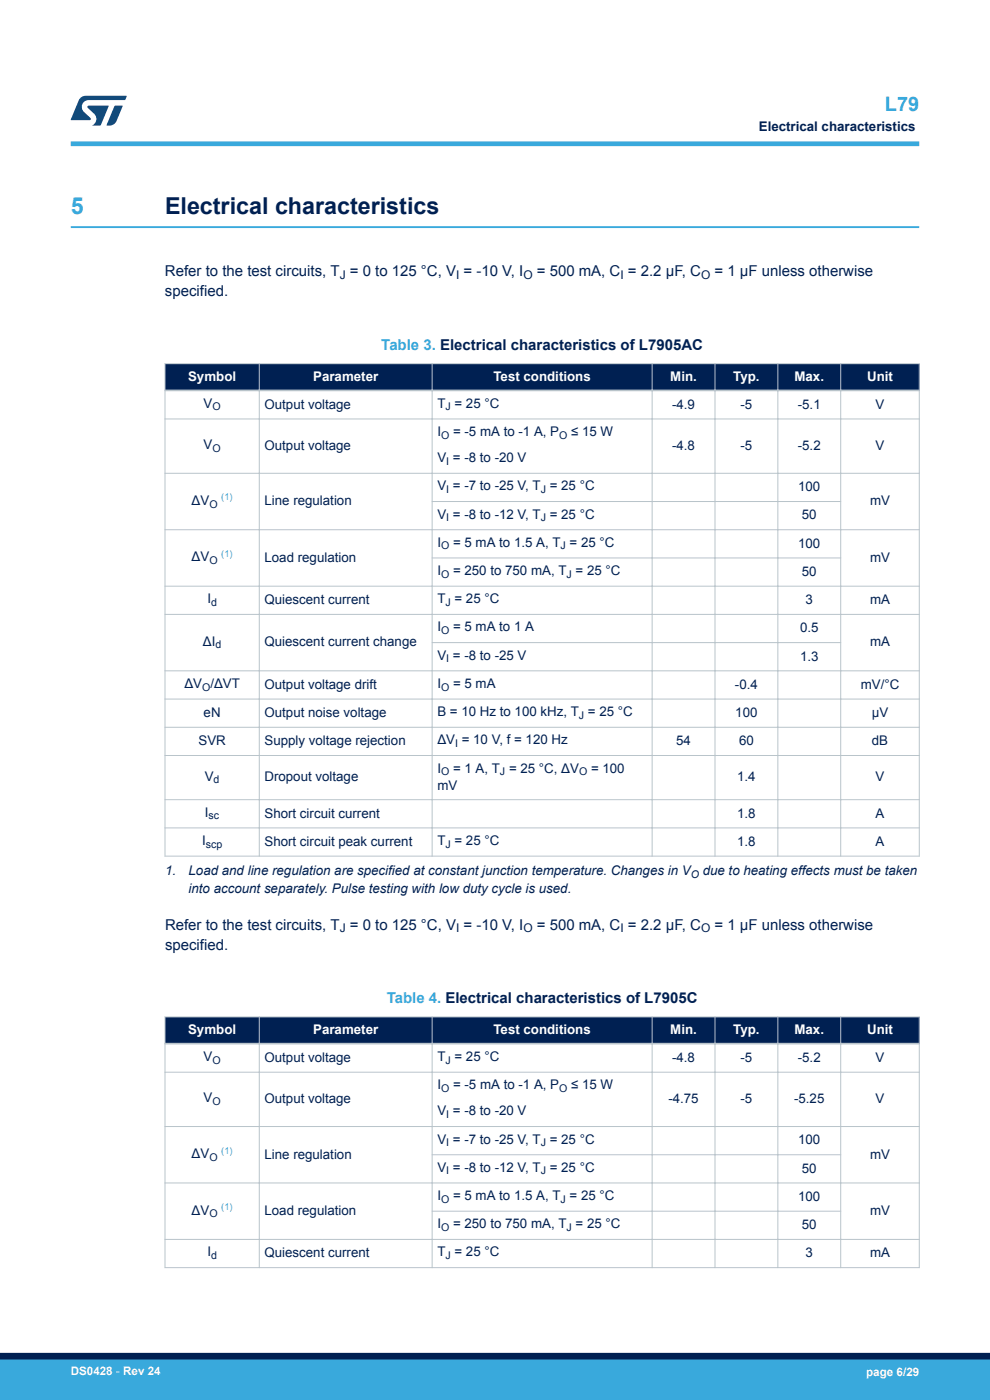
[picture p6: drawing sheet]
<svg xmlns="http://www.w3.org/2000/svg" width="210mm" height="297mm" viewBox="0 0 210 297" stroke-linecap="round" stroke-linejoin="round" font-family="sans-serif">
<defs><g id="words">
<text font-size="4.9" fill="#39a9dc" x="15" y="45.4">5</text>
<text font-size="4.9" fill="#002052" x="35" y="45.4">Electrical characteristics</text>
<text font-size="4.2" fill="#39a9dc" x="187.7" y="23.5">L79</text>
<g font-size="3.2" fill="#002052">
<text x="35" y="58.6">Refer to the test circuits, T = 0 to 125 °C, V = -10 V, I</text>
<text x="113.9" y="58.6">= 500 mA, C = 2.2 µF, C</text>
<text x="151.6" y="58.6">= 1 µF unless otherwise</text>
<text x="35" y="62.9">specified.</text>
<text x="35" y="197.2">Refer to the test circuits, T = 0 to 125 °C, V = -10 V, I</text>
<text x="113.9" y="197.2">= 500 mA, C = 2.2 µF, C</text>
<text x="151.6" y="197.2">= 1 µF unless otherwise</text>
<text x="35" y="201.4">specified.</text>
</g>
<g font-size="3.2" fill="#39a9dc">
<text x="80.9" y="74.2">Table 3. Electrical characteristics of L7905AC</text>
<text x="82" y="212.7">Table 4. Electrical characteristics of L7905C</text>
</g>
<g font-size="2.8" fill="#002052">
<text x="161" y="27.9">Electrical characteristics</text>
<text x="43.2" y="86.5">V</text>
<text x="56.1" y="86.7">Output voltage</text>
<text x="92.8" y="86.5">T = 25 °C</text>
<text x="142.6" y="86.7">-4.9</text>
<text x="157.1" y="86.7">-5</text>
<text x="169.2" y="86.7">-5.1</text>
<text x="185.7" y="86.7">V</text>
<text x="43.2" y="95.3">V</text>
<text x="56.1" y="95.5">Output voltage</text>
<text x="92.8" y="92.5">I</text>
<text x="96.1" y="92.5">= -5 mA to -1 A, P</text>
<text x="121.1" y="92.5">≤ 15 W</text>
<text x="142.6" y="95.5">-4.8</text>
<text x="157.1" y="95.5">-5</text>
<text x="169.2" y="95.5">-5.2</text>
<text x="185.7" y="95.5">V</text>
<text x="92.8" y="98">V = -8 to -20 V</text>
<text x="40.6" y="107.1">ΔV</text>
<text x="56.1" y="107.2">Line regulation</text>
<text x="92.8" y="104">V = -7 to -25 V, T = 25 °C</text>
<text x="169.3" y="104.2">100</text>
<text x="184.5" y="107.2">mV</text>
<text x="92.8" y="110">V = -8 to -12 V, T = 25 °C</text>
<text x="170.1" y="110.2">50</text>
<text x="40.6" y="119.1">ΔV</text>
<text x="56.1" y="119.2">Load regulation</text>
<text x="92.8" y="116">I</text>
<text x="96.1" y="116">= 5 mA to 1.5 A, T = 25 °C</text>
<text x="169.3" y="116.2">100</text>
<text x="184.5" y="119.2">mV</text>
<text x="92.8" y="122">I</text>
<text x="96.1" y="122">= 250 to 750 mA, T = 25 °C</text>
<text x="170.1" y="122.2">50</text>
<text x="44" y="128">I</text>
<text x="56.1" y="128.2">Quiescent current</text>
<text x="92.8" y="128">T = 25 °C</text>
<text x="170.9" y="128.2">3</text>
<text x="184.5" y="128.2">mA</text>
<text x="43" y="136.9">ΔI</text>
<text x="56.1" y="137.1">Quiescent current change</text>
<text x="92.8" y="134">I</text>
<text x="96.1" y="134">= 5 mA to 1 A</text>
<text x="169.7" y="134.1">0.5</text>
<text x="184.6" y="137.1">mA</text>
<text x="92.8" y="139.9">V = -8 to -25 V</text>
<text x="169.7" y="140.1">1.3</text>
<text x="39.1" y="145.9">ΔV /ΔVT</text>
<text x="56.1" y="146.1">Output voltage drift</text>
<text x="92.8" y="145.9">I</text>
<text x="96.1" y="145.9">= 5 mA</text>
<text x="155.9" y="146.1">-0.4</text>
<text x="182.6" y="146.1">mV/°C</text>
<text x="43.2" y="152.1">eN</text>
<text x="56.1" y="152.1">Output noise voltage</text>
<text x="92.8" y="151.9">B = 10 Hz to 100 kHz, T = 25 °C</text>
<text x="156" y="152.1">100</text>
<text x="184.9" y="152.1">µV</text>
<text x="42.1" y="158.1">SVR</text>
<text x="56.1" y="158.1">Supply voltage rejection</text>
<text x="92.8" y="157.9">ΔV = 10 V, f = 120 Hz</text>
<text x="143.4" y="158.1">54</text>
<text x="156.8" y="158.1">60</text>
<text x="184.9" y="158.1">dB</text>
<text x="43.4" y="165.6">V</text>
<text x="56.1" y="165.8">Dropout voltage</text>
<text x="92.8" y="163.9">I</text>
<text x="92.8" y="167.7">mV</text>
<text x="96.1" y="163.9">= 1 A, T = 25 °C, ΔV</text>
<text x="125.4" y="163.9">= 100</text>
<text x="156.4" y="165.8">1.4</text>
<text x="185.7" y="165.8">V</text>
<text x="43.5" y="173.3">I</text>
<text x="56.1" y="173.5">Short circuit current</text>
<text x="156.4" y="173.5">1.8</text>
<text x="185.7" y="173.5">A</text>
<text x="42.9" y="179.2">I</text>
<text x="56.1" y="179.4">Short circuit peak current</text>
<text x="92.8" y="179.2">T = 25 °C</text>
<text x="156.4" y="179.4">1.8</text>
<text x="185.7" y="179.4">A</text>
<text x="35" y="185.7">1.</text>
<text x="40" y="185.7">Load and line regulation are specified at constant junction temperature. Changes in V</text>
<text x="149.1" y="185.7">due to heating effects must be taken</text>
<text x="40" y="189.4">into account separately. Pulse testing with low duty cycle is used.</text>
<text x="43.2" y="225.1">V</text>
<text x="56.1" y="225.3">Output voltage</text>
<text x="92.8" y="225.1">T = 25 °C</text>
<text x="142.6" y="225.3">-4.8</text>
<text x="157.1" y="225.3">-5</text>
<text x="169.2" y="225.3">-5.2</text>
<text x="185.7" y="225.3">V</text>
<text x="43.2" y="233.8">V</text>
<text x="92.8" y="231.1">I</text>
<text x="96.1" y="231.1">= -5 mA to -1 A, P</text>
<text x="121.1" y="231.1">≤ 15 W</text>
<text x="56.1" y="234">Output voltage</text>
<text x="92.8" y="236.6">V = -8 to -20 V</text>
<text x="141.8" y="234">-4.75</text>
<text x="157.1" y="234">-5</text>
<text x="168.4" y="234">-5.25</text>
<text x="185.7" y="234">V</text>
<text x="40.6" y="245.7">ΔV</text>
<text x="56.1" y="245.8">Line regulation</text>
<text x="92.8" y="242.6">V = -7 to -25 V, T = 25 °C</text>
<text x="169.3" y="242.8">100</text>
<text x="184.5" y="245.8">mV</text>
<text x="92.8" y="248.6">V = -8 to -12 V, T = 25 °C</text>
<text x="170.1" y="248.8">50</text>
<text x="40.6" y="257.7">ΔV</text>
<text x="56.1" y="257.8">Load regulation</text>
<text x="92.8" y="254.6">I</text>
<text x="96.1" y="254.6">= 5 mA to 1.5 A, T = 25 °C</text>
<text x="169.3" y="254.8">100</text>
<text x="184.5" y="257.8">mV</text>
<text x="92.8" y="260.6">I</text>
<text x="96.1" y="260.6">= 250 to 750 mA, T = 25 °C</text>
<text x="170.1" y="260.8">50</text>
<text x="44" y="266.5">I</text>
<text x="56.1" y="266.7">Quiescent current</text>
<text x="92.8" y="266.5">T = 25 °C</text>
<text x="170.9" y="266.7">3</text>
<text x="184.5" y="266.7">mA</text>
</g>
<g font-size="2.8" fill="#fff">
<text x="39.9" y="80.8">Symbol</text>
<text x="66.4" y="80.8">Parameter</text>
<text x="104.7" y="80.8">Test conditions</text>
<text x="142.2" y="80.8">Min.</text>
<text x="155.5" y="80.8">Typ.</text>
<text x="168.5" y="80.8">Max.</text>
<text x="183.9" y="80.8">Unit</text>
<text x="39.9" y="219.3">Symbol</text>
<text x="66.4" y="219.3">Parameter</text>
<text x="104.7" y="219.3">Test conditions</text>
<text x="142.2" y="219.3">Min.</text>
<text x="155.5" y="219.3">Typ.</text>
<text x="168.5" y="219.3">Max.</text>
<text x="183.9" y="219.3">Unit</text>
</g>
<g font-size="2.5" fill="#002052">
<text x="72.1" y="59.2">J</text>
<text x="96.7" y="59.2">I</text>
<text x="111" y="59.2">O</text>
<text x="131.6" y="59.2">I</text>
<text x="148.7" y="59.2">O</text>
<text x="72.1" y="197.8">J</text>
<text x="96.7" y="197.8">I</text>
<text x="111" y="197.8">O</text>
<text x="131.6" y="197.8">I</text>
<text x="148.7" y="197.8">O</text>
</g>
<g font-size="2.5" fill="#fff">
<text x="15" y="291.6">DS0428 - Rev 24</text>
<text x="183.7" y="291.9">page 6/29</text>
</g>
<g font-size="2.3" fill="#002052">
<text x="45.1" y="87.1">O</text>
<text x="94.5" y="87.1">J</text>
<text x="45.1" y="95.8">O</text>
<text x="93.6" y="93.1">O</text>
<text x="118.6" y="93.1">O</text>
<text x="94.7" y="98.6">I</text>
<text x="44.4" y="107.7">O</text>
<text x="94.7" y="104.6">I</text>
<text x="114.7" y="104.6">J</text>
<text x="94.7" y="110.6">I</text>
<text x="114.7" y="110.6">J</text>
<text x="44.4" y="119.6">O</text>
<text x="93.6" y="116.6">O</text>
<text x="118.9" y="116.6">J</text>
<text x="93.6" y="122.5">O</text>
<text x="120.2" y="122.5">J</text>
<text x="44.8" y="128.5">d</text>
<text x="94.5" y="128.5">J</text>
<text x="45.7" y="137.5">d</text>
<text x="93.6" y="134.5">O</text>
<text x="94.7" y="140.5">I</text>
<text x="42.9" y="146.5">O</text>
<text x="93.6" y="146.5">O</text>
<text x="122.8" y="152.5">J</text>
<text x="96.5" y="158.5">I</text>
<text x="45.3" y="166.1">d</text>
<text x="93.6" y="164.5">O</text>
<text x="106.1" y="164.5">J</text>
<text x="122.8" y="164.5">O</text>
<text x="44.3" y="173.8">sc</text>
<text x="43.6" y="179.8">scp</text>
<text x="94.5" y="179.8">J</text>
<text x="146.5" y="186.2">O</text>
<text x="45.1" y="225.7">O</text>
<text x="94.5" y="225.7">J</text>
<text x="93.6" y="231.6">O</text>
<text x="118.6" y="231.6">O</text>
<text x="45.1" y="234.4">O</text>
<text x="94.7" y="237.2">I</text>
<text x="94.7" y="243.2">I</text>
<text x="114.7" y="243.2">J</text>
<text x="44.4" y="246.3">O</text>
<text x="94.7" y="249.1">I</text>
<text x="114.7" y="249.1">J</text>
<text x="93.6" y="255.1">O</text>
<text x="118.9" y="255.1">J</text>
<text x="44.4" y="258.2">O</text>
<text x="93.6" y="261.1">O</text>
<text x="120.2" y="261.1">J</text>
<text x="44.8" y="267.1">d</text>
<text x="94.5" y="267.1">J</text>
</g>
<g font-size="2" fill="#39a9dc">
<text x="46.9" y="106.2">(1)</text>
<text x="46.9" y="118.1">(1)</text>
<text x="46.9" y="244.7">(1)</text>
<text x="46.9" y="256.7">(1)</text>
</g>
</g></defs>
<path d="M15 48.2h180" fill="none" stroke="#39a9dc" stroke-width=".4"/>
<g fill="#002052">
<path d="M35 77.2h160v5.6h-160z" fill-rule="evenodd"/>
<path d="M35 77.2h160v5.6h-160z" fill-rule="evenodd"/>
</g>
<g fill="none" stroke="#b9c4ca" stroke-width=".21">
<path d="M34.9 77.2h160.2M35 77v104.7M55 77v104.7M91.7 77v104.7M138.3 77v104.7M151.7 77v104.7M165 77v104.7M178.3 77v104.7M195 77v104.7M34.9 88.9h160.2M34.9 100.4h160.2M34.9 112.4h160.2"/>
<path d="M91.6 106.4h86.8M91.6 118.4h86.8M34.9 124.4h160.2M34.9 130.3h160.2M91.6 136.3h86.8M34.9 142.3h160.2M34.9 148.3h160.2M34.9 154.3h160.2M34.9 160.3h160.2M34.9 169.6h160.2M34.9 175.6h160.2M34.9 181.6h160.2"/>
</g>
<path d="M34.9 82.8h160.2" fill="none" stroke="#b9c4ca" stroke-width=".35"/>
<g fill="#002052">
<path d="M35 215.7h160v5.7h-160z" fill-rule="evenodd"/>
<path d="M35 215.7h160v5.7h-160z" fill-rule="evenodd"/>
</g>
<g fill="none" stroke="#b9c4ca" stroke-width=".21">
<path d="M34.9 215.7h160.2M35 215.6v53.4M55 215.6v53.4M91.7 215.6v53.4M138.3 215.6v53.4M151.7 215.6v53.4M165 215.6v53.4M178.3 215.6v53.4M195 215.6v53.4M34.9 227.5h160.2M34.9 239h160.2M34.9 251h160.2"/>
<path d="M91.6 245h86.8M91.6 256.9h86.8M34.9 262.9h160.2M34.9 268.9h160.2"/>
</g>
<path d="M34.9 221.4h160.2" fill="none" stroke="#b9c4ca" stroke-width=".35"/>
<path d="M15 30.5h180" fill="none" stroke="#39a9dc" stroke-width="1"/>
<g fill="#005288">
<path d="M17.1 20.7l1.1-.4 8.7 .1-.4 .8h-7.6a1.45 1.45 0 0 0-1.4 .9 1.45 1.45 0 0 0 .2 1.6l1.5 1.3v.4l-4.2 .1 1.7-4.2z"/>
<path d="M24.3 22.4l1.7 .1-1.3 3.2a1.6 1.6 0 0 1-1.5 .9l-.6-.1z"/>
<path d="M18.6 22.5h4.5l-1.8 4.1h-1.7a1.54 1.54 0 0 0 .4-2.4l-1.4-1.3z"/>
</g>
<g fill="#39a9dc">
<path d="M0 288.4h210v8.6h-210z" fill-rule="evenodd"/>
<path d="M-.1 288.4h210.2v4.4h-210.2z" fill-rule="evenodd"/>
</g>
<path d="M0 287.7h210" fill="none" stroke="#002052" stroke-width="1.4"/>
<use href="#words"/>
</svg>
